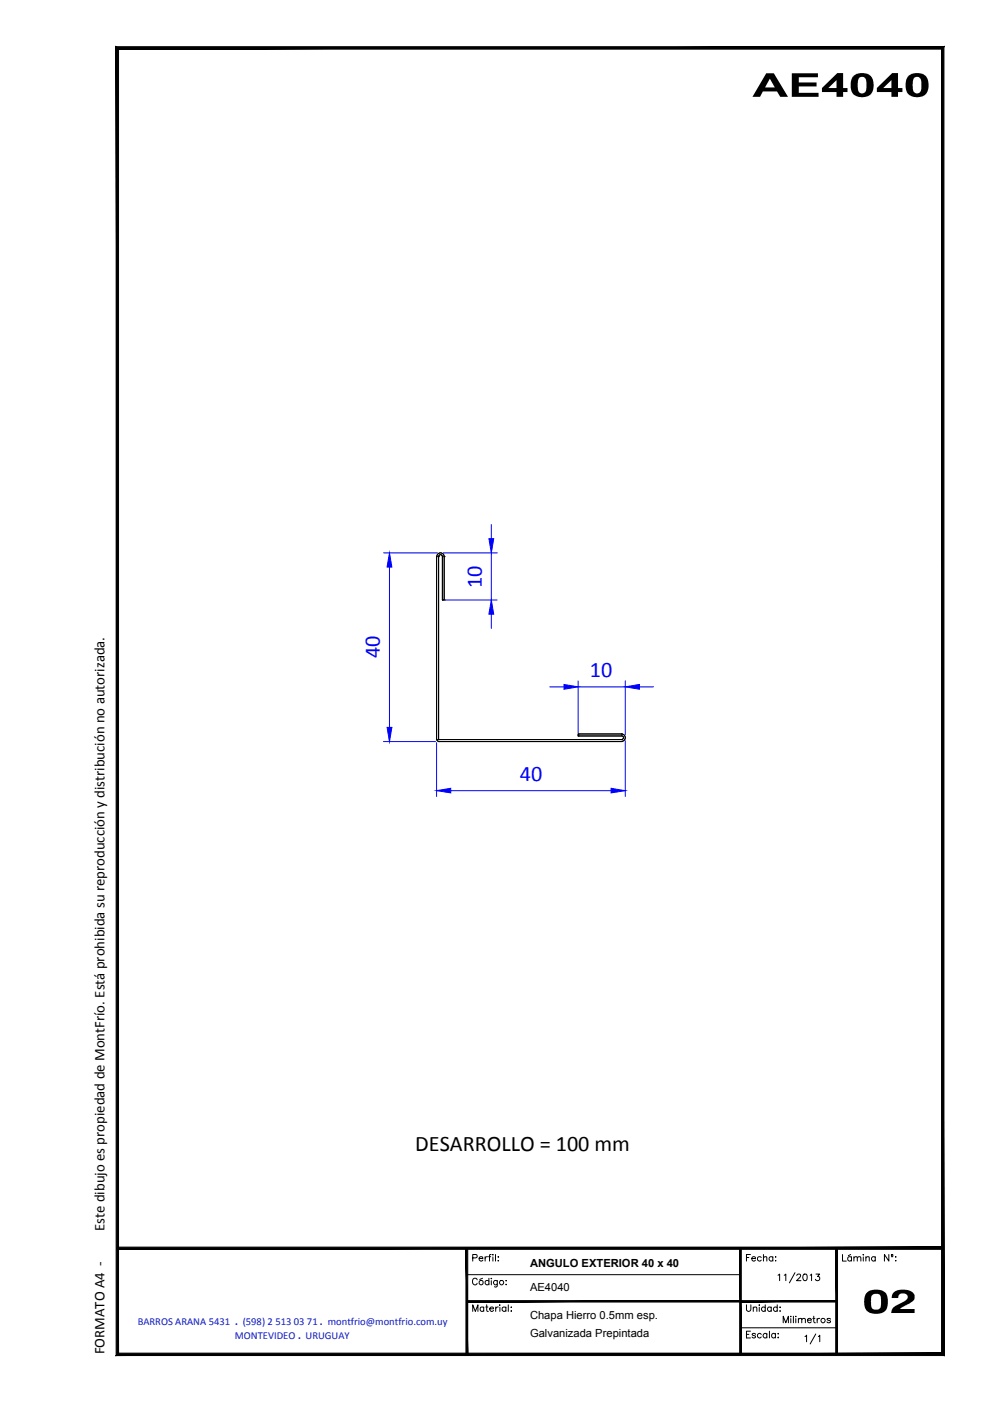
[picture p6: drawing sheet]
<svg xmlns="http://www.w3.org/2000/svg" width="210mm" height="297mm" viewBox="0 0 210 297" stroke-linecap="round" stroke-linejoin="round" font-family="sans-serif">
<defs><g id="words">
<g font-size="4.7" fill="#00f">
<text x="102.1" y="124.7" transform="rotate(-90 102.1 124.7)">10</text>
<text x="80.5" y="139.6" transform="rotate(-90 80.5 139.6)">40</text>
<text x="125.1" y="143.6">10</text>
<text x="110.2" y="165.6">40</text>
</g>
<text font-size="4.7" x="88" y="244.1">DESARROLLO = 100 mm</text>
<g font-size="3.1">
<text x="22.1" y="261" transform="rotate(-90 22.1 261)">Este dibujo es propiedad de MontFrío. Está prohibida su reproducción y distribución no autorizada.</text>
<text x="22.1" y="287.1" transform="rotate(-90 22.1 287.1)">FORMATO A4 -</text>
</g>
<g font-size="2.4">
<text x="112.4" y="268.6">ANGULO EXTERIOR 40 x 40</text>
<text x="112.4" y="273.8">AE4040</text>
<text x="112.4" y="279.7">Chapa Hierro 0.5mm esp.</text>
<text x="112.4" y="283.5">Galvanizada Prepintada</text>
</g>
<g font-size="2.2" fill="#0012ba">
<text x="29.2" y="281">BARROS ARANA 5431 . (598) 2 513 03 71 . montfrio@montfrio.com.uy</text>
<text x="49.8" y="283.8">MONTEVIDEO . URUGUAY</text>
</g>
</g></defs>
<g fill="none" stroke="#000" stroke-width=".21">
<path d="M92.6 118h.1M92.6 118v38.8M93 118v38.8h38.8M93 118h.1M93 118v38.8M93.8 118a.4 .4 0 0 0-.4-.4 .4 .4 0 0 0-.4 .4M93.8 118v9.2h.4v-9.2M93.8 118h.1M93.8 118v9.2M94.2 118a.78 .78 0 0 0-.8-.8 .78 .78 0 0 0-.8 .8M94.2 118v9.2h-.4M94.2 118h.1"/>
<path d="M93.8 127.2h.1M94.2 127.2h.1M92.6 156.8h.1M92.6 156.8l.4 .4M93 156.8h.1M93 157.2h.1M93 157.2h38.8M93 156.8h38.8M122.6 155.6h.1M122.6 156h.1M131.8 155.6h-9.2v.4M131.8 155.6h-9.2v.4h9.2h-9.2"/>
<path d="M131.8 156.8h.1M131.8 157.2h.1M131.8 155.6h.1M131.8 155.6a.78 .78 0 0 1 .8 .8 .78 .78 0 0 1-.8 .8M131.8 156a.4 .4 0 0 1 .4 .4 .4 .4 0 0 1-.4 .4M99 270.3h58M100.2 278v-1.4l.6 1.4 .5-1.4v1.4M100.2 266.7l.9-.1v-.5l-.9-.1v1.4M101.2 271.4a.5 .5 0 0 0-.6-.4 .5 .5 0 0 0-.4 .5v.4a.5 .5 0 0 0 .4 .5 .5 .5 0 0 0 .6-.3M101.6 266.8h.8a.46 .46 0 0 0-.5-.3 .46 .46 0 0 0-.4 .4 .46 .46 0 0 0 .4 .5l.5-.2M102.3 271l-.6 .3M102.6 277.3a.43 .43 0 0 0-.7-.1 .43 .43 0 0 0 0 .7 .43 .43 0 0 0 .7-.1"/>
<path d="M102.6 277.1v.9M102.9 266.4v1M103 277.1h.4M103.2 276.6v1.4h.3M103.4 266.4l-.5 .2v.2M103.6 266.4h.4M103.7 271.7a.45 .45 0 0 0-.7-.1 .45 .45 0 0 0 0 .7 .45 .45 0 0 0 .7-.1M103.7 271v1.4M103.8 277.5h.8a.42 .42 0 0 0-.6-.3 .42 .42 0 0 0-.1 .6l.3 .2 .4-.2M104.1 266h-.3v1.4M104.2 271v.1zM104.2 271.5v.9"/>
<path d="M104.5 266v.1zM104.5 266.5v.9M105.1 266v1.4M105.1 277.1v.9M105.4 271.5v1.3l-.2 .1-.4-.1M105.4 271.7a.45 .45 0 0 0-.6-.1 .45 .45 0 0 0 0 .7 .45 .45 0 0 0 .6-.1M105.6 266.5h.1zM105.6 267.3h.1zM105.6 277.1a.43 .43 0 0 0-.5 .4M105.9 276.7h.1zM106 277.2v.8M107.3 277.3a.45 .45 0 0 0-.7-.1 .45 .45 0 0 0 0 .7 .45 .45 0 0 0 .7-.1"/>
<path d="M107.3 271.5h.1zM107.3 272.3h.1zM107.3 277.1v.9M107.8 276.6v1.4M108.3 277.2h.1zM108.3 278h.1zM158.3 276.6v1.2l.4 .2h.3l.2-.4v-1M158.3 266.6h.5M159.1 266h-.8v1.4M159.4 266.8h.8a.42 .42 0 0 0-.6-.3 .42 .42 0 0 0-.1 .7l.2 .2 .5-.2M159.7 277.4l.3-.3 .4 .1 .1 .8M159.7 277.1v.9"/>
<path d="M161 276.6v.2zM161 277.2v.8M161.4 266.6a.45 .45 0 0 0-.7 0 .45 .45 0 0 0 0 .6 .45 .45 0 0 0 .7 0M161.9 266.7l.3-.3 .3 .1 .1 .9M161.9 266v1.4M162.2 277.3a.45 .45 0 0 0-.6-.1 .45 .45 0 0 0 0 .7 .45 .45 0 0 0 .6-.1M162.2 276.6v1.4M163.5 277.3a.45 .45 0 0 0-.6-.1 .45 .45 0 0 0 0 .7 .45 .45 0 0 0 .6-.1M163.5 277.1v.9M163.9 266.6a.45 .45 0 0 0-.7 0 .45 .45 0 0 0 0 .6 .45 .45 0 0 0 .7 0M163.9 266.4v1M164.4 266.5h.1z"/>
<path d="M164.5 267.3v.1zM164.8 277.3a.45 .45 0 0 0-.7-.1 .45 .45 0 0 0 0 .7 .45 .45 0 0 0 .7-.1M164.8 276.6v1.4M165 270.4l.3-.3v1.4M165.3 277.2h.2zM165.3 278h.2zM166.3 270.4l.3-.3v1.4M167.7 279.1v.1zM167.7 279.6v.9M168.2 279.1v1.4M168.6 269.8l-1.2 2.2M168.7 279.1v.1z"/>
<path d="M168.7 279.6v.9M168.9 270.4l.2-.2 .4-.1 .2 .4-.8 1h.9M169.3 279.8l.3-.3 .4 .1v.9M169.3 279.5v1M170 279.8l.3-.3 .4 .1 .1 .9M170.4 270.2l.4-.1a.77 .77 0 0 1 .3 .8 .77 .77 0 0 1-.5 .6 .89 .89 0 0 1-.2-1.3zM171.2 279.9h.8a.45 .45 0 0 0-.7-.3 .45 .45 0 0 0 .1 .8l.3 .1 .3-.3M171.8 270.4l.3-.3v1.4M172.3 279.5h.5M172.5 279.1v1.1l.4 .3M173 270.1h.8l-.5 .5a.47 .47 0 0 1 .5 .5 .47 .47 0 0 1-.4 .5 .47 .47 0 0 1-.5-.4M173.3 279.5v1"/>
<path d="M173.8 279.5a.43 .43 0 0 0-.5 .4M176.1 279.7l-.3-.2-.4 .1v.2l.6 .2 .1 .2-.3 .3-.5-.3M178.6 266v1.4h.8M180.4 266l-.5 .2M180.5 266.6a.45 .45 0 0 0-.6 0 .45 .45 0 0 0 0 .6 .45 .45 0 0 0 .6 0M180.5 266.4v1M181 266.7l.4-.3 .3 .1 .1 .9M181 266.4v1M181.8 266.7l.3-.3 .3 .1 .1 .9M183 266v.1zM183 266.5v.9M183.6 266.7l.3-.3 .4 .1v.9"/>
<path d="M183.6 266.4v1M185.6 266.6a.45 .45 0 0 0-.7 0 .45 .45 0 0 0 0 .6 .45 .45 0 0 0 .7 0M185.6 266.4v1M188.5 266v1.4l-1-1.4v1.4M189 266.4h.3M189.9 266.5h.1zM189.9 267.3h.1zM157 281.5h20.4M158.3 282.9h.5M159.1 282.2h-.8v1.5h.8M160.2 282.9a.4 .4 0 0 0-.4-.2 .4 .4 0 0 0-.3 .2l.6 .4 .1 .2a.4 .4 0 0 1-.4 .2 .4 .4 0 0 1-.3-.2M161.4 282.9a.45 .45 0 0 0-.7 0 .45 .45 0 0 0 0 .6 .45 .45 0 0 0 .7 0"/>
<path d="M162.6 282.9a.45 .45 0 0 0-.7 0 .45 .45 0 0 0 0 .6 .45 .45 0 0 0 .7 0M162.6 282.7v1M163.1 282.2v1.5M164.4 282.9a.45 .45 0 0 0-.7 0 .45 .45 0 0 0 0 .6 .45 .45 0 0 0 .7 0M164.4 282.7v1M164.9 282.8h.1zM164.9 283.6h.1zM166.1 280.5v-1.4l.5 1.4 .6-1.4v1.4M170.7 283.4l.3-.3v1.4M173 282.8l-1.2 2.1M173.5 283.4l.3-.3v1.4"/>
<circle cx="102" cy="271.9" r=".46"/>
<circle cx="106.3" cy="271.9" r=".45"/>
<circle cx="174.5" cy="280" r=".45"/>
<circle cx="189.2" cy="266.2" r=".18"/>
</g>
<g fill="none" stroke="#00f" stroke-width=".21">
<path d="M81.3 117.2h11.4M94 117.2h11.4M104.2 111.2v3M104.2 117.2v10M82.6 120.2v34M94.4 127.2h11M104.2 130.2v3M81.3 157.2h11.1M92.6 157.4v11.5M116.6 145.6h3M122.6 144.4v11M122.6 145.6h10"/>
<path d="M132.6 144.4v11.4M132.6 157.1v11.8M135.6 145.6h3M95.6 167.6h34"/>
</g>
<g fill="#00f" stroke="#00f" stroke-width=".21">
<path d="M129.6 167.1l3 .5-3 .5z"/>
<path d="M92.6 167.6l3-.5v1z"/>
<path d="M82.1 154.2h1l-.5 3z"/>
<path d="M82.6 117.2l.5 3h-1z"/>
<path d="M119.6 145.1l3 .5-3 .5z"/>
<path d="M132.6 145.6l3-.5v1z"/>
<path d="M104.2 127.2l.5 3h-1z"/>
<path d="M103.7 114.2h1l-.5 3z"/>
</g>
<g fill="#000" stroke="#000" stroke-width=".21">
<path d="M24.6 9.9l.5 .5 175-.5zM25.1 10.4l175-.5-.5 .5zM200.1 9.9l-.5 .5 .5 277zM199.6 10.4l.5 277-.5-.5zM24.6 287.4h175.5l-.5-.5zM24.6 287.4l.5-.5h174.5zM24.6 9.9v277.5l.5-.5zM24.6 9.9l.5 .5v276.5z"/>
<path d="M98.8 264.7l.4 22.4v-22.4zM98.8 264.7l.4 22.4h-.4z"/>
<path d="M99 276.1h58v-.3zM99 275.8h58l-58 .3z"/>
<path d="M156.8 264.7l.4 22.4v-22.4zM156.8 264.7l.4 22.4h-.4z"/>
<path d="M157 276.1h20.4v-.3zM157 275.8h20.4l-20.4 .3z"/>
<path d="M177.2 264.7l.4 22.4v-22.4zM177.2 264.7l.4 22.4h-.4z"/>
<path d="M24.9 264.9h175v-.5zM24.9 264.4h175l-175 .5z"/>
</g>
<g fill="#000">
<path d="M167.9 15.5h5.5v.9h-4v1.1h3.7v.8h-3.7v1.4h4.2v.8h-5.7zM189.5 274l.8-.4 .7-.2 1.5 .1 .9 .5a1.32 1.32 0 0 1 .5 1.3 1.32 1.32 0 0 1-1 1l-1.7 .9-.4 .3h3.1v.9h-4.9l.1-.7 .4-.5 2.5-1.5a.83 .83 0 0 0 .4-1.1 .83 .83 0 0 0-1.2-.4 .82 .82 0 0 0-.8 1h-1.3v-.6z"/>
<path d="M181 16l.9-.4 1.2-.1 1 .2 .6 .5 .4 .8 .1 1.3-.2 1-.6 .9-.5 .2-1.3 .2-.9-.2-.8-.4-.4-.9-.1-1.6 .2-.8zM182.2 16.5l-.3 .6v1.9a.91 .91 0 0 0 1.1 .8 .91 .91 0 0 0 .7-1.1v-1.6a.91 .91 0 0 0-1.5-.6z"/>
<path d="M192.6 16.1l1-.5 1.2-.1 1 .2 .6 .5 .4 .9 .1 1.4-.3 1-.4 .6-.6 .3-1.4 .2-.8-.2-.9-.5-.4-1.1-.1-1.2 .2-.8zM194 16.4l-.5 .9 .1 1.7a.92 .92 0 0 0 1.1 .8 .92 .92 0 0 0 .7-1.2l-.1-1.6a.86 .86 0 0 0-1.3-.6z"/>
<path d="M162.5 15.5h1.6l3 5h-1.7l-.7-1.1h-3l-.6 1.1h-1.6zM163.2 16.7l-1 1.8h2.1z"/>
<path d="M174.3 18.7l3.2-3.2h1.3v3.2h.9v.8h-.9v1h-1.4v-1h-3.1zM175.6 18.7h1.8v-1.7z"/>
<path d="M185.9 18.7l3.3-3.2h1.2v3.2h.9v.8h-.9v1h-1.4v-1h-3.1zM187.3 18.7h1.7v-1.7z"/>
<path d="M183.9 274l1.1-.5 1.2-.1 .8 .2 .7 .5 .5 .9v1.5l-.2 1-.6 .7-.9 .3-1.2 .1-.8-.2-.9-.7-.3-.8-.1-1 .2-1.2zM185 274.5l-.3 .7v1.6a1.08 1.08 0 0 0 1.4 .9 1.08 1.08 0 0 0 .7-1.4v-1.1a.97 .97 0 0 0-1.5-.8z"/>
</g>
<use href="#words"/>
</svg>
